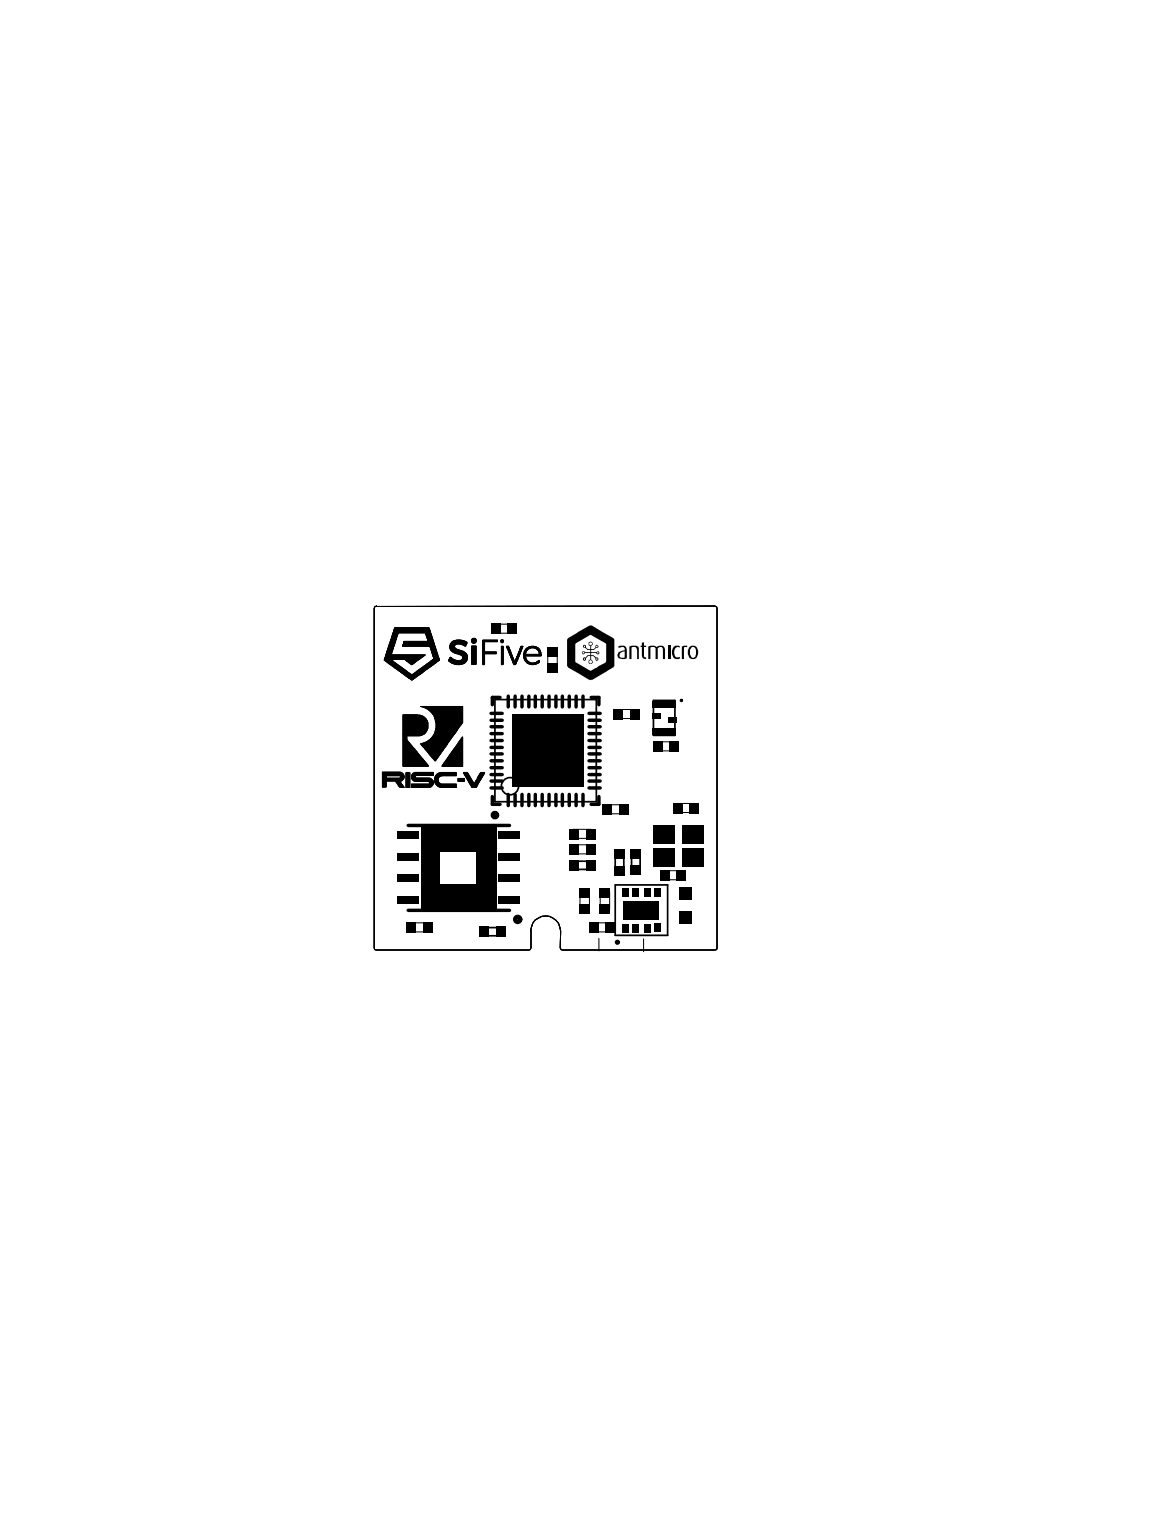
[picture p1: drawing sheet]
<svg xmlns="http://www.w3.org/2000/svg" width="207mm" height="270mm" viewBox="0 0 207 270" stroke-linecap="round" stroke-linejoin="round" font-family="sans-serif">
<g fill="none" stroke="#000" stroke-width=".18">
<path d="M66.1 107.1l.3-.2h59.7l.3 .2v60.4l-27.2 .1-.2-.1-.2-.3 .1-3a2.61 2.61 0 0 0-2.6-2.6 2.61 2.61 0 0 0-2.6 2.6v3l-.2 .3-.2 .1-27.2-.1zM67.7 116.4h1.3M67.8 116.5h1.4M67.8 116.2h6.4M67.8 116.3h6.2M67.8 116.3h6.1M67.9 116.6h1.4M67.9 115.9h6.6M67.9 116h6.4M67.9 116.1h6.4M68 116.6h1.4M68 115.7h6.8"/>
<path d="M68 115.8h6.6M68 115.9h6.6M68.1 115.5h6.9M68.1 115.6h6.9M68.1 115.6h6.8M68.1 116.7h1.4M68.1 115.3h1M68.1 115.3h.9M68.1 115.4h.9M68.2 116.8h1.4M68.2 115h1M68.2 115h.9"/>
<path d="M68.2 115.1h.9M68.2 115.2h.9M68.3 114.9h.9M68.3 116.9h1.3M68.3 114.7h1M68.3 114.8h.9M68.4 114.5h.9M68.4 114.6h.9M68.4 114.7h.9M68.4 116.9h1.4M68.4 114.3h1M68.4 114.4h.9"/>
<path d="M68.5 117h1.4M68.5 114h1M68.5 114.1h.9M68.5 114.2h.9M68.6 117.1h1.3M68.6 113.8h1M68.6 113.9h.9M68.6 114h.9M68.7 113.6h.9M68.7 113.7h.9M68.7 117.2h1.4M68.7 113.4h.9"/>
<path d="M68.7 113.5h.9M68.8 117.2h1.4M68.8 113.1h1M68.8 113.2h.9M68.8 113.3h.9M68.8 113.4h.9M68.9 112.9h1M68.9 113h.9M68.9 113.1h.9M69 117.3h1.2M69 112.7h.9M69 112.8h.9"/>
<path d="M69 117.4h1.4M69 112.5h.9M69 112.6h.9M69.1 117.5h1.5M69.1 112.2h.9M69.1 112.3h.9M69.1 112.4h.9M69.2 112h.9M69.2 112.1h.9M69.3 117.5h1.3M69.3 111.8h.9M69.3 111.9h.9"/>
<path d="M69.3 111.7h.9M69.3 117.6h1.4M69.3 111.5h6.6M69.3 111.6h6.6M69.4 111.3h6.5M69.4 111.4h6.5M69.4 111.5h6.5M69.5 117.7h1.4M69.5 111h6.3M69.5 111.1h6.3M69.5 111.2h6.4M69.6 117.8h1.3"/>
<path d="M69.6 110.8h6.1M69.6 110.9h6.1M69.6 110.9h6.2M69.6 117.8h1.4M69.6 110.7h6M69.8 117.9h1.4M69.9 118h1.3M70 118.1h1.4M70.1 118.2h1.4M70.2 118.2h1.3M70.3 118.3h1.4M70.4 118.4h1.4"/>
<path d="M70.6 118.5h1.2M70.6 118.5h1.3M70.7 118.6h1.4M70.8 118.7h1.3M70.9 118.8h1.4M71 118.8h1.4M71 113.9h5.7M71 114h5.7M71.1 113.7h5.5M71.1 113.8h5.6M71.2 118.9h1.3M71.2 113.6h5.4"/>
<path d="M71.2 113.4h5.3M71.2 113.5h5.3M71.2 119h1.4M71.2 113.1h5.3M71.2 113.2h5.3M71.2 113.3h5.3M71.3 119.1h2.7M71.5 119.1h2.3M71.5 116.4h2.3M71.5 116.5h2.2M71.5 119.2h2.2M71.6 119.3h2.1"/>
<path d="M71.7 116.6h1.9M71.8 116.6h1.7M71.8 119.4h1.7M71.8 116.7h1.6M71.8 119.4h1.6M72 116.8h1.3M72 119.5h1.4M72.1 116.9h1.1M72.1 119.6h1.1M72.1 116.9h1M72.1 119.7h1M72.3 117h.8"/>
<path d="M72.3 119.7h.7M72.4 117.1h.5M72.4 119.8h.5M72.4 117.2h.4M72.5 119.9h.3M72.6 117.2h.1M72.6 120h.1M72.7 119h1.4M72.8 118.9h1.4M72.9 118.8h1.4M73.1 118.8h1.3M73.1 118.7h1.4"/>
<path d="M73.2 118.6h1.4M73.4 118.5h1.3M73.4 118.5h1.4M73.5 118.4h1.4M73.6 118.3h1.3M73.7 118.2h1.4M73.8 118.2h1.4M74 118.1h1.3M74 118h1.4M74.2 117.9h1.3M74.3 117.8h1.3M74.3 117.8h1.4"/>
<path d="M74.5 117.7h1.4M74.6 117.6h1.3M74.7 117.5h1.4M74.8 117.5h1.4M74.9 117.4h1.3M75 111.7h1M75 117.3h1.4M75.1 117.2h1.4M75.1 111.8h.9M75.1 111.9h1M75.2 117.2h1.3M75.2 112h.9"/>
<path d="M75.2 112.1h.9M75.2 112.1h1M75.2 112.2h1M75.2 112.3h1M75.2 112.4h1M75.3 117.1h1.4M75.3 112.5h.9M75.3 112.6h1M75.4 117h1.4M75.4 112.7h.9M75.4 112.8h.9M75.4 112.8h1"/>
<path d="M75.5 112.9h.9M75.5 113h.9M75.5 113.1h1M75.6 116.9h1.3M75.6 116.9h1.4M75.8 116.8h1.3M75.9 116.7h1.2M75.9 114h.9M75.9 114.1h.9M75.9 114.2h.9M75.9 116.6h1.4M75.9 114.3h.9"/>
<path d="M75.9 114.4h.9M76 116.6h1.4M76 114.5h.9M76 114.6h.9M76 114.7h.9M76.1 114.9h.9M76.1 114.7h.9M76.1 114.8h.9M76.2 116.5h1.3M76.2 115h.9M76.2 115.1h.9M76.2 116.4h1.3"/>
<path d="M76.2 115.2h.9M76.2 115.3h.9M76.3 115.4h.9M76.3 115.5h.9M76.3 115.6h.9M76.3 116.3h1.2M76.4 115.6h.8M76.4 115.7h.9M76.4 115.8h.9M76.4 115.9h.9M76.5 115.9h.9M76.5 116h.9"/>
<path d="M76.5 116.1h.9M76.5 116.3h.9M76.5 116.2h.9M79.1 116.5h1.5M79.1 116.6h3.2M79.2 116.6h3.1M79.2 116.4h1.1M79.2 116.3h.9M79.3 116.7h2.9M79.3 116.2h.5M79.3 116.3h.6M79.3 113.8h1"/>
<path d="M79.3 113.9h.9M79.3 114h.9M79.3 114.1h.9M79.3 114.2h1M79.3 114.3h1M79.3 114.4h1M79.3 116h.3M79.3 116.1h.4M79.4 116.8h2.7M79.4 113.6h2.9M79.4 113.7h1.1M79.4 113.7h.9"/>
<path d="M79.4 114.4h1.1M79.4 114.5h1.2M79.4 114.6h1.5M79.4 115.9h.1M79.5 116.9h2.6M79.5 114.7h1.6M79.5 113.5h2.9M79.6 116.9h2.4M79.6 114.7h1.7M79.6 114.8h1.9M79.6 113.4h2.8M79.6 114.9h2.2"/>
<path d="M79.6 113.3h2.8M79.7 117h2.2M79.7 113.2h2.6M79.8 113.1h2.3M79.8 115h2M79.9 115h2.1M79.9 117.1h1.9M79.9 113.1h2.1M79.9 115.1h2.2M80.1 113h1.7M80.2 117.2h1.3M80.2 115.2h1.9"/>
<path d="M80.3 115.3h1.9M80.4 112.9h1.1M80.6 117.2h.6M80.6 115.3h1.7M80.9 115.4h1.4M81.1 116.5h1.3M81.1 115.5h1.3M81.2 113.7h1.1M81.3 115.6h1.1M81.4 116.4h1M81.4 115.6h1M81.5 116.3h.9"/>
<path d="M81.5 113.7h.7M81.5 115.7h.9M81.5 115.8h.9M81.6 115.9h.8M81.6 116h.8M81.6 116.1h.8M81.6 116.2h.8M81.7 113.8h.5M81.8 113.9h.3M82 114h.1M83.2 114.9h.8M83.2 116.5h.8"/>
<path d="M83.2 116.6h.8M83.2 116.7h.8M83.2 116.8h.8M83.2 116.9h.8M83.2 117h.8M83.2 117.1h.8M83.2 117.2h.8M83.2 112.8h.8M83.2 112.9h.8M83.2 113h.8M83.2 116.4h.8M83.2 113.1h.8"/>
<path d="M83.2 114h.8M83.2 114.1h.8M83.2 114.2h.8M83.2 114.3h.8M83.2 114.4h.8M83.2 114.5h.8M83.2 114.6h.8M83.2 114.7h.8M83.2 114.8h.8M83.2 115h.8M83.2 115.1h.8M83.2 115.2h.8"/>
<path d="M83.2 115.3h.8M83.2 115.4h.8M83.2 115.5h.8M83.2 115.6h.8M83.2 115.7h.8M83.2 115.8h.8M83.2 115.9h.8M83.2 116h.8M83.2 116.1h.8M83.2 116.2h.8M83.2 116.3h.8M83.2 113.2h.8"/>
<path d="M83.3 112.7h.6M83.3 113.3h.7M83.3 113.4h.6M83.4 113.4h.4M83.4 112.6h.4M85.2 114.9h.3M85.2 116.5h.3M85.2 116.6h.3M85.2 116.7h.3M85.2 116.8h.3M85.2 116.9h.3M85.2 117h.3"/>
<path d="M85.2 117.1h.3M85.2 117.2h.3M85.2 112.9h2.6M85.2 113h2.6M85.2 116.4h.3M85.2 113.1h2.6M85.2 113.6h.3M85.2 113.7h.3M85.2 113.8h.3M85.2 113.9h.3M85.2 114h.3M85.2 114.1h.3"/>
<path d="M85.2 114.2h.3M85.2 114.3h.3M85.2 114.4h.3M85.2 114.5h.3M85.2 114.6h.3M85.2 114.7h.3M85.2 114.8h.3M85.2 115h2.3M85.2 115.1h2.3M85.2 115.2h2.3M85.2 115.3h2.3M85.2 115.4h.3"/>
<path d="M85.2 115.5h.3M85.2 115.6h.3M85.2 115.7h.3M85.2 115.8h.3M85.2 115.9h.3M85.2 116h.3M85.2 116.1h.3M85.2 116.2h.3M85.2 116.3h.3M85.2 113.2h2.6M85.2 113.3h.3M85.2 113.4h.3"/>
<path d="M85.2 113.5h.3M87.4 110.1h3.2v1.6h-3.2zM88.4 112.9h.3M88.4 113h.4M88.4 113.1h.4M88.4 113.2h.4M88.4 113.3h.3M88.4 114.9h.3M88.4 116.5h.3M88.4 116.6h.3M88.4 116.7h.3M88.4 116.8h.3"/>
<path d="M88.4 116.9h.3M88.4 117h.3M88.4 117.1h.3M88.4 117.2h.3M88.4 116.4h.3M88.4 114h.3M88.4 114.1h.3M88.4 114.2h.3M88.4 114.3h.3M88.4 114.4h.3M88.4 114.5h.3M88.4 114.6h.3"/>
<path d="M88.4 114.7h.3M88.4 114.8h.3M88.4 115h.3M88.4 115.1h.3M88.4 115.2h.3M88.4 115.3h.3M88.4 115.4h.3M88.4 115.5h.3M88.4 115.6h.3M88.4 115.7h.3M88.4 115.8h.3M88.4 115.9h.3"/>
<path d="M88.4 116h.3M88.4 116.1h.3M88.4 116.2h.3M88.4 116.3h.3M88.4 113.4h.3M88.5 112.8h.2M89.3 114h.4M89.3 114.1h.4M89.4 114.2h.4M89.4 114.3h.4M89.4 114.4h.5M89.5 114.4h.4"/>
<path d="M89.6 114.5h.3M89.6 114.6h.4M89.6 114.7h.4M89.6 114.8h.4M89.7 114.9h.3M89.7 115h.4M89.8 115.1h.3M89.8 115.2h.4M89.9 115.3h.3M89.9 115.3h.4M89.9 115.4h.4M90 115.5h.3"/>
<path d="M90 115.6h.3M90 115.7h.4M90 115.8h.4M90.1 115.9h.3M90.1 115.9h.4M90.2 116h.3M90.2 116.1h.4M90.2 116.2h.4M90.3 116.3h.3M90.3 116.5h.4M90.3 116.6h.4M90.3 116.4h.3"/>
<path d="M90.4 116.6h.3M90.4 116.7h.8M90.5 116.8h.6M90.5 116.9h.6M90.6 117h.4M90.6 117.1h.4M90.6 117.2h.4M90.6 117.2h.3M90.9 116.6h.3M90.9 116.5h.3M90.9 116.4h.4M90.9 116.3h.4"/>
<path d="M91 116.2h.4M91 116.3h.4M91.1 115.9h.4M91.1 116h.4M91.1 116.1h.3M91.2 115.8h.3M91.2 115.9h.3M91.2 115.6h.4M91.2 115.7h.3M91.3 115.4h.4M91.3 115.5h.4M91.3 115.6h.3"/>
<path d="M91.4 115.3h.4M91.4 115.3h.3M91.5 115h.3M91.5 115.1h.3M91.5 115.2h.3M91.5 114.9h.4M91.6 114.7h.4M91.6 114.8h.3M91.7 114.4h.4M91.7 114.5h.4M91.7 114.6h.3M91.8 114.3h.3"/>
<path d="M91.8 114.4h.3M91.8 114h.4M91.8 114.1h.4M91.8 114.2h.3M91.9 114h.3M92.4 115.2h.4M92.4 115.3h.4M92.4 115.3h.3M92.4 115.4h3M92.4 115.5h3.1M92.4 115.6h3.1M92.4 115.7h3"/>
<path d="M92.4 115.8h.3M92.4 115.9h.3M92.4 115.9h.4M92.4 116h.4M92.5 115h.3M92.5 115.1h.3M92.5 116.1h.3M92.5 116.2h.3M92.5 116.3h.3M92.5 114.9h.3M92.5 116.4h.4M92.5 114.8h.4"/>
<path d="M92.5 116.3h.4M92.6 116.5h.4M92.6 116.6h.5M92.6 114.7h.5M92.6 114.7h.4M92.7 116.6h.4M92.7 114.6h.4M92.8 116.7h.5M92.8 114.4h.6M92.8 114.5h.4M92.8 116.8h.6M92.8 116.9h.8"/>
<path d="M92.8 114.4h.8M92.9 116.9h2.1M93 114.3h2M93.1 117h1.8M93.1 114.2h1.7M93.2 117.1h1.5M93.2 114.1h1.4M93.4 117.2h1.2M93.4 114h1.1M93.7 117.2h.5M93.7 114h.5M94.3 116.9h.8"/>
<path d="M94.3 114.4h.7M94.5 114.4h.6M94.6 116.8h.6M94.6 116.7h.6M94.6 114.5h.5M94.7 114.6h.5M94.8 116.6h.4M94.8 114.7h.5M94.9 114.7h.4M95 116.6h.1M95 114.8h.3M95 114.9h.3"/>
<path d="M95 116.5h.1M95 115h.3M95.1 115h.3M95.1 115.1h.3M95.1 115.2h.3M95.1 115.3h.3M95.2 115.3h.2M96.6 114.9h1.7v3.1h-1.7zM67.4 137.2h3.8M67.4 137.2h.7M67.4 137.1h.7M67.4 137h.7"/>
<path d="M67.4 136.9h.7M67.4 136.9h3.9M67.4 137.8h.7M67.4 137.9h.7M67.4 138h.7M67.4 138.1h.7M67.4 138.3h.7M67.4 138.8h.7M67.4 138.7h.7M67.4 138.6h.7M67.4 138.5h.7M67.4 138.2h.7"/>
<path d="M67.4 138.4h.7M67.4 137.4h3.8M67.4 137.3h3.8M67.4 136.8h3.8M67.4 136.7h3.8M67.4 136.6h3.8M67.4 136.5h3.7M67.4 136.4h3.6M67.4 136.3h3.5M67.4 136.2h3.4M67.4 137.5h3.8M67.4 137.5h3.7"/>
<path d="M67.4 137.6h3.6M67.4 137.7h3.5M67.4 137.8h3.5M67.4 136.2h3.2M69.8 137.8h.8M69.8 137.9h.8M69.9 138h.8M69.9 138.1h.8M70 138.2h.9M70 138.1h.8M70.1 138.3h.8M70.2 138.5h.8"/>
<path d="M70.2 138.4h.7M70.2 138.5h.9M70.3 138.7h.9M70.3 138.6h.8M70.4 138.8h.8M70.5 138.8h.8M70.6 137.2h.7M70.6 137.1h.7M70.6 137h.7M70.6 136.9h.7M70.7 138.9h.6M71.1 126.7h4"/>
<path d="M71.1 132.4h2.3M71.1 130.8h1M71.1 132.1h2.1M71.1 132.2h2.1M71.1 132.3h2.2M71.1 132.5h2.4M71.1 132.6h2.5M71.1 132.7h2.5M71.1 132.8h2.6M71.1 132.9h2.6M71.1 133h2.7M71.1 133.1h2.8"/>
<path d="M71.1 133.1h2.9M71.1 133.2h2.9M71.1 133.3h3M71.1 133.4h3M71.1 133.4h3.1M71.1 133.5h3.2M71.1 133.6h3.2M71.1 133.7h3.3M71.1 133.7h3.4M71.1 133.8h3.5M71.1 133.9h3.5M71.1 134h3.5"/>
<path d="M71.1 134h3.6M71.1 134.1h3.7M71.1 134.2h3.8M71.1 134.3h3.8M71.1 129.4h3.8M71.1 129.5h3.8M71.1 129.6h3.5M71.1 129.7h3.3M71.1 129.8h3.1M71.1 129.9h.7M71.1 131.6h1.6M71.1 131.5h1.6"/>
<path d="M71.1 131.5h1.5M71.1 131.4h1.4M71.1 131.3h1.3M71.1 131.7h1.6M71.1 131.2h1.3M71.1 131.2h1.2M71.1 131h1.1M71.1 130.9h1M71.1 130.8h.9M71.1 130.6h.8M71.1 130.4h.7M71.1 130.2h.7"/>
<path d="M71.1 130.1h.7M71.1 130h.7M71.1 130.5h.7M71.1 131.1h1.2M71.1 130.7h.8M71.1 130.3h.7M71.1 131.8h1.7M71.1 132.1h2M71.1 131.9h1.9M71.1 131.8h1.8M71.1 132h2M71.1 126.5h3.8"/>
<path d="M71.1 126.1h3.1M71.1 126.1h2.6M71.1 126.4h3.7M71.1 126.4h3.6M71.1 126.2h3.3M71.1 126.3h3.5M71.1 126.6h3.8M71.1 128.7h4.3M71.1 128.8h4.2M71.1 128.9h4.2M71.1 128.9h4.1M71.1 129h4.1"/>
<path d="M71.1 129.1h4.1M71.1 129.2h4M71.1 129.3h4M71.1 129.3h3.9M71.1 128.3h4.4M71.1 128.4h4.4M71.1 128.5h4.4M71.1 128.6h4.3M71.1 135.2h4.5M71.1 135.1h4.5M71.1 135h4.5M71.1 135h4.4"/>
<path d="M71.1 134.9h4.3M71.1 134.8h4.3M71.1 134.3h3.9M71.1 134.4h3.9M71.1 134.7h4.2M71.1 134.7h4.1M71.1 134.6h4.1M71.1 134.5h4M71.1 128.1h4.4M71.1 127h4.1M71.1 126.9h4.1M71.1 128.2h4.4"/>
<path d="M71.1 126.8h4.1M71.1 126.7h3.9M71.1 127.1h4.2M71.1 127h4.2M71.1 127.7h4.4M71.1 127.6h4.4M71.1 127.5h4.4M71.1 127.4h4.4M71.1 127.4h4.3M71.1 127.3h4.3M71.1 127.2h4.3M71.1 128h4.4"/>
<path d="M71.1 127.9h4.4M71.1 127.8h4.4M71.6 137.2h.7M71.6 137.1h.7M71.6 137h.7M71.6 136.9h.7M71.6 137.8h.7M71.6 137.9h.7M71.6 138h.7M71.6 138.1h.7M71.6 138.3h.7M71.6 138.8h.7"/>
<path d="M71.6 138.7h.7M71.6 138.6h.7M71.6 138.5h.7M71.6 138.2h.7M71.6 138.4h.7M71.6 137.4h.7M71.6 137.3h.7M71.6 136.8h.7M71.6 136.7h.7M71.6 136.6h.7M71.6 136.5h.7M71.6 136.4h.7"/>
<path d="M71.6 136.3h.7M71.6 138.9h.7M71.6 137.5h.7M71.6 137.6h.7M71.6 137.7h.7M71.7 136.2h.5M72.6 137.2h3.3M72.6 137.2h.8M72.6 137.1h.7M72.6 137h.7M72.6 136.9h.7M72.6 136.9h.8"/>
<path d="M72.6 138.3h3.9M72.6 138.8h3.4M72.6 138.7h3.6M72.6 138.6h3.6M72.6 138.5h3.8M72.6 138.5h3.7M72.6 138.8h3.5M72.6 138.4h3.8M72.6 137.3h3.4M72.6 136.8h3.9M72.6 136.7h3.9M72.6 138.9h3.3"/>
<path d="M72.7 137.4h3.4M72.7 136.6h3.8M72.7 137.5h3.5M72.7 136.5h3.8M72.8 136.4h3.7M72.8 137.6h3.5M72.9 137.7h3.5M73 136.3h3.5M73 137.8h3.4M73.1 137.8h3.4M73.1 136.2h3.4M74.2 131.2h4.8"/>
<path d="M74.2 124.6h7.4M74.3 131.3h4.6M74.3 131.5h4.5M74.3 131.4h4.5M74.3 124.7h7.3M74.4 131.5h4.3M74.5 131.6h4.2M74.5 131.1h4.5M74.6 131.7h4.1M74.6 131.8h4M74.6 124.8h7M74.7 131h4.3"/>
<path d="M74.7 131.8h3.8M74.8 131.9h3.6M74.9 132.1h3.5M74.9 132h3.5M74.9 124.8h6.7M74.9 132.1h3.4M74.9 130.9h4.2M75 132.2h3.2M75 124.9h6.6M75.1 132.3h3.1M75.2 130.8h4M75.2 132.4h2.9"/>
<path d="M75.2 125h6.4M75.3 132.5h2.7M75.3 132.6h2.7M75.3 130.8h4M75.3 125.1h6.3M75.4 132.7h2.5M75.4 130.7h3.9M75.5 125.1h6.1M75.5 132.8h2.3M75.6 132.8h2.2M75.6 132.9h2.2M75.6 130.6h3.7"/>
<path d="M75.6 125.2h6M75.6 133h2.1M75.6 130.5h3.8M75.6 125.3h6M75.7 137.9h.8M75.7 138h.8M75.7 138.2h.8M75.7 133.1h2M75.7 130.5h3.7M75.8 138.1h.7M75.8 133.1h1.8M75.8 125.4h5.8"/>
<path d="M75.9 133.2h1.6M75.9 130.4h3.6M75.9 125.5h5.7M75.9 133.3h1.5M75.9 130.3h3.7M76 133.4h1.4M76 130.2h3.6M76 125.6h5.6M76.1 133.5h1.2M76.1 130.2h3.5M76.1 125.7h5.5M76.2 133.6h1.1"/>
<path d="M76.2 130.1h3.5M76.2 125.8h5.4M76.2 133.7h1M76.2 130h3.6M76.2 129.9h3.6M76.2 125.9h5.4M76.3 133.7h.8M76.3 129.9h3.6M76.3 126h5.3M76.4 133.8h.7M76.4 129.8h3.5M76.4 126.1h5.2"/>
<path d="M76.5 133.9h.6M76.5 129.6h3.5M76.5 129.7h3.5M76.5 126.1h5.1M76.5 126.2h5.1M76.5 134h.5M76.5 134h.4M76.5 129.5h3.7M76.5 129.6h3.6M76.5 126.4h5.1M76.5 126.3h5.1M76.6 134.1h.3"/>
<path d="M76.6 129.4h3.7M76.6 126.5h5M76.6 126.4h5M76.7 126.7h4.9M76.7 137.2h.7M76.7 137.1h.7M76.7 137.8h.7M76.7 137.9h.7M76.7 138h.7M76.7 138.1h.8M76.7 137.4h.6M76.7 137.3h.6"/>
<path d="M76.7 137.5h.6M76.7 137.6h.6M76.7 137.7h.6M76.7 137.8h.6M76.7 134.2h.1M76.7 126.6h4.9M76.7 129.1h3.8M76.7 129.2h3.7M76.7 129.3h3.6M76.7 126.8h4.9M76.8 137h.8M76.8 136.9h1"/>
<path d="M76.8 138.2h1M76.8 138.1h.8M76.8 128.9h3.8M76.8 129h3.7M76.8 127h4.8M76.8 126.9h4.8M76.8 136.9h3.7M76.8 138.3h3.7M76.8 136.8h3.7M76.8 128.7h3.9M76.8 128.8h3.9M76.8 128.5h4.1"/>
<path d="M76.8 128.6h4M76.8 127.1h4.8M76.8 127.4h4.8M76.8 127.3h4.8M76.8 127.2h4.8M76.9 138.4h3.6M76.9 136.7h3.6M76.9 128.3h4.1M76.9 128.3h4M76.9 128.4h4M76.9 128.1h4.3M76.9 128.2h4.2"/>
<path d="M76.9 127.7h4.5M76.9 127.6h4.6M76.9 127.5h4.7M76.9 127.7h4.6M76.9 128h4.3M76.9 127.9h4.4M76.9 127.8h4.5M77 138.5h3.5M77 136.6h3.5M77.1 136.6h3.4M77.1 138.6h3.4M77.1 136.5h3.4"/>
<path d="M77.2 138.7h3.3M77.2 136.4h3.3M77.3 138.8h3.2M77.4 138.8h3.1M77.4 136.3h3.1M77.7 138.9h2.8M77.8 136.2h2.7M78 135.2h3.6M78 135.1h3.6M78 135h3.6M78.1 135h3.5M78.1 134.9h3.5"/>
<path d="M78.1 134.8h3.5M78.2 134.7h3.4M78.3 134.7h3.3M78.3 134.6h3.3M78.4 134.5h3.2M78.4 134.4h3.2M78.5 134.3h3.1M78.6 134.2h3M78.7 134h2.9M78.7 134.1h2.9M78.8 133.9h2.8M78.9 133.7h2.7"/>
<path d="M78.9 133.8h2.7M79 133.7h2.6M79 133.5h2.6M79 133.6h2.6M79.1 133.4h2.5M79.2 133.3h2.4M79.2 133.4h2.4M79.3 133.2h2.3M79.3 133.1h2.3M79.4 133h2.2M79.5 132.9h2.1M79.6 132.8h2"/>
<path d="M79.6 132.7h2M79.7 132.5h1.9M79.7 132.6h1.9M79.8 132.4h1.8M79.9 132.4h1.7M79.9 132.2h1.7M79.9 132.3h1.7M80 132.1h1.6M80.1 132.1h1.5M80.2 131.9h1.4M80.2 132h1.4M80.3 131.8h1.3"/>
<path d="M80.4 131.6h1.2M80.4 131.7h1.2M80.5 131.5h1.1M80.6 131.5h1M80.6 131.4h1M80.6 131.3h1M80.7 131.2h.9M80.8 137.8h1.1M80.8 137.4h1.1M80.8 137.3h1.1M80.8 137.5h1.1M80.8 137.6h1.1"/>
<path d="M80.8 137.7h1.1M80.8 131.1h.8M80.9 131h.7M80.9 130.9h.7M80.9 130.8h.7M81 130.8h.6M81 130.7h.6M81.1 130.6h.5M81.2 130.5h.4M81.2 130.4h.4M81.3 130.3h.3M81.4 130.2h.2"/>
<path d="M81.5 130.1h.1M81.5 130h.1M81.8 136.4h.7M81.8 136.3h.6M81.8 136.2h.6M81.8 136.6h.8M81.8 136.5h.8M81.9 136.6h.8M82 136.8h.8M82 136.7h.8M82.1 136.9h.7M82.1 137h.8"/>
<path d="M82.2 137.2h.8M82.2 137.1h.8M82.3 137.2h.8M82.3 137.3h.8M82.4 137.4h.7M82.4 137.5h.7M82.4 137.5h.8M82.4 137.6h.9M82.5 137.7h.8M82.6 137.8h.8M82.7 137.9h.7M82.7 138h.8"/>
<path d="M82.8 138.1h.7M82.8 138.1h.8M82.8 138.2h1.6M82.9 138.3h1.4M82.9 138.4h1.4M83 138.5h1.3M83 138.5h1.2M83.1 138.6h1.1M83.1 138.7h1M83.1 138.8h1M83.2 138.8h.8M83.2 138.9h.8"/>
<path d="M83.7 138.1h.7M83.7 138h.8M83.7 138.1h.8M83.8 137.9h.8M83.9 137.8h.7M84 137.6h.7M84 137.7h.7M84 137.5h.8M84.1 137.4h.8M84.1 137.5h.8M84.2 137.2h.7M84.2 137.3h.7"/>
<path d="M84.3 137.2h.7M84.3 137.1h.8M84.3 137h.8M84.3 136.9h.9M84.4 136.9h.8M84.4 136.8h.9M84.5 136.7h.8M84.6 136.6h.7M84.6 136.6h.8M84.6 136.5h.8M84.6 136.4h.9M84.7 136.3h.8"/>
<path d="M84.8 136.2h.7M108.9 125.1h3.2v1.6h-3.2zM116 130.8h3.1v1.6h-3.1zM101.1 146.3h3.2v1.6h-3.2zM101.1 149h3.2v1.6h-3.2zM102.3 157.3h1.7v3.1h-1.7zM105.9 157.3h1.6v3.1h-1.6zM106.9 141.9h3.2v1.6h-3.2zM117.1 153.6h3.2v1.6h-3.2zM119.4 141.7h3.1v1.6h-3.1zM72.4 162.8h3.2v1.6h-3.2zM104.6 162.8h3.2v1.6h-3.2z"/>
<path d="M105.6 165.5v2.2M113.5 165.6v2.3"/>
</g>
<g fill="none" stroke="#000" stroke-width=".3">
<path d="M87.3 123.4h17.9v18h-17.9zM115.3 123.6h3.8v6.1h-3.8zM101.2 151.9h3v1.5h-3zM108.5 150.6h1.5v3h-1.5zM108.5 156.1h9.3v8.9h-9.3zM111.4 150.6h1.5v3h-1.5zM85.3 163.6h3.1v1.5h-3.1z"/>
<circle cx="89.9" cy="138.7" r="1.52"/>
<circle cx="120.2" cy="123.6" r=".15"/>
</g>
<g fill="#000">
<path d="M100.3 112.5l3.9-2.2v1.7l-2.7 1.6v3.3l2.6 1.4 1.2-.5 1.6-1v-1.8a2.06 2.06 0 0 0-.1-1.6l-2.6-1.4v-1.7l3.9 2.2 .3 .3v4.7l-.3 .3-3.9 2.2-3.9-2.2-.3-.3v-4.7zM111 114a1.95 1.95 0 0 1 1.5 0l.2 .3v2h-.3v-1.6a.59 .59 0 0 0-.4-.6 .59 .59 0 0 0-.6 .1v2.1h-.4zM113.2 113.4l.4-.1v.6h.4v.2h-.4v1.7l.4 .1v.3l-.2 .1a.54 .54 0 0 1-.6-.7v-1.5h-.2v-.2h.2zM114.4 114l.3-.1 .9 .1a.3 .3 0 0 0 .5 0l.2-.1a.73 .73 0 0 1 1 .7v1.7h-.4v-1.7a.47 .47 0 0 0-.3-.5 .47 .47 0 0 0-.6 .3v1.9h-.4v-1.7a.53 .53 0 0 0-.3-.5 .53 .53 0 0 0-.6 .1v2.1h-.3zM118.9 114l.3-.1h.5l.3 .1-.1 .2a.7 .7 0 0 0-.8 .1 .7 .7 0 0 0-.2 .7 .7 .7 0 0 0 .7 .9h.3l.1 .2a.92 .92 0 0 1-1.5-.8v-.5zM120.3 114l.3-.1h.6v.3h-.6v2.1h-.3z"/>
<path d="M103 113.7a.33 .33 0 0 1 .3 .2 .33 .33 0 0 1 .1 .3l.3 .3h.4v-.5a.4 .4 0 0 1-.4-.5 .4 .4 0 0 1 .6-.3 .4 .4 0 0 1 .2 .5l-.2 .2v.6h.4l.3-.3a.28 .28 0 0 1 .1-.4 .28 .28 0 0 1 .4 .1 .28 .28 0 0 1-.2 .4h-.1l-.4 .4h-.5v.3h.9a.28 .28 0 0 1 .4-.1 .28 .28 0 0 1 0 .4 .28 .28 0 0 1-.4-.1h-.9v.4h.4l.5 .4a.26 .26 0 0 1 .3 .2 .26 .26 0 0 1-.3 .3 .26 .26 0 0 1-.2-.3l-.3-.5h-.4v.6a.38 .38 0 0 1 .2 .6 .38 .38 0 0 1-.6 0 .38 .38 0 0 1 .2-.6v-.6h-.4l-.3 .4a.28 .28 0 0 1-.2 .4 .28 .28 0 0 1-.4-.2 .28 .28 0 0 1 .3-.4l.1 .1a.85 .85 0 0 1 .9-.4v-.4h-.9a.27 .27 0 0 1-.4 .1 .27 .27 0 0 1 0-.4 .27 .27 0 0 1 .4 .1h.9v-.3h-.5l-.4-.4a.29 .29 0 0 1-.4-.2 .29 .29 0 0 1 .2-.4zM104 113.4v.3l.2 .1 .3-.3-.3-.2zM105.2 113.9l-.1 .1 .2 .2 .1-.1v-.2zM103 113.9v.2h.2v-.2zM102.9 115l-.1 .1v.2h.3v-.3zM105.4 115l-.1 .3h.3v-.3zM105.3 116.1l-.2 .2 .2 .1 .1-.1zM103.1 116.1v.3l.1-.1zM104 116.6v.3l.2 .1 .3-.3-.3-.3z"/>
<path d="M109 114a1.44 1.44 0 0 1 1.3 0l.3 .7v1.4a1.37 1.37 0 0 1-1.6-.2l-.1-.3a1.11 1.11 0 0 1 1.3-.9 .44 .44 0 0 0-.5-.6l-.6 .2zM109.5 115.1a.53 .53 0 0 0 .1 .9l.6-.1v-1z"/>
<path d="M121.7 114a.94 .94 0 0 1 1.1 .1 .94 .94 0 0 1 .3 .9 .99 .99 0 0 1-1.1 1.3 1.39 1.39 0 0 1-.3-2.3zM122.1 114.1a1.38 1.38 0 0 0 0 1.9h.1a.81 .81 0 0 0 .6-1.1 .59 .59 0 0 0-.7-.8z"/>
<circle cx="115.3" cy="160.5" r=".87"/>
</g>
<path d="M118 113.9v2.4" fill="none" stroke="#000" stroke-width=".38"/>
<path d="M88.2 123h-1.4v1.3M104.3 123h1.3v1.3M72 145.6h17.9M86.8 140.5v1.4h1.4M105.6 140.5v1.4h-1.3M72 160.6h17.9" fill="none" stroke="#000" stroke-width=".61"/>
<g fill="#000">
<path d="M76.3 145.5h8.3v4.7h-8.3z" fill-rule="evenodd"/>
<path d="M74.3 145.6h3.3v15h-3.3z" fill-rule="evenodd"/>
<path d="M76.7 155.9h7.8v4.5h-7.8z" fill-rule="evenodd"/>
<path d="M84.1 145.8h3.6v14.9h-3.6z" fill-rule="evenodd"/>
</g>
<g fill="none" stroke="#000" stroke-width=".76">
<circle cx="87.3" cy="143.8" r=".38"/>
<circle cx="91.3" cy="162.2" r=".46"/>
</g>
<circle cx="108.9" cy="166.2" r=".23" fill="none" stroke="#000" stroke-width=".45"/>
<circle cx="115.3" cy="160.6" r=".36" fill="#fff"/>
<circle cx="113.1" cy="160.5" r=".9" fill="#000"/>
<circle cx="113.1" cy="160.6" r=".38" fill="#fff"/>
<circle cx="110.8" cy="160.5" r=".87" fill="#000"/>
<circle cx="110.8" cy="160.6" r=".36" fill="#fff"/>
<g fill="#000">
<path d="M86.6 110h1.8v1.8h-1.8z" fill-rule="evenodd"/>
<path d="M89.5 110h1.7v1.8h-1.7z" fill-rule="evenodd"/>
<path d="M96.5 117h1.9v1.8h-1.9z" fill-rule="evenodd"/>
<path d="M96.5 114.2h1.9v1.7h-1.9z" fill-rule="evenodd"/>
<path d="M90.3 126.1h12.6v12.7h-12.6z" fill-rule="evenodd"/>
<path d="M108.2 125.1h1.8v1.8h-1.8z" fill-rule="evenodd"/>
<path d="M111.1 125.1h1.7v1.8h-1.7z" fill-rule="evenodd"/>
<path d="M115.2 130.7h1.7v1.9h-1.7z" fill-rule="evenodd"/>
<path d="M115 125.9h1.6v.9h-1.6z" fill-rule="evenodd"/>
<path d="M118.1 130.8h1.7v1.8h-1.7z" fill-rule="evenodd"/>
<path d="M115 123.6h4.2v1.2h-4.2z" fill-rule="evenodd"/>
<path d="M115 128.4h4.2v1.2h-4.2z" fill-rule="evenodd"/>
<path d="M117.8 126.5h1.5v.9h-1.5z" fill-rule="evenodd"/>
<path d="M70 154.3h3.9v1.3h-3.9z" fill-rule="evenodd"/>
<path d="M70 150.5h3.9v1.3h-3.9z" fill-rule="evenodd"/>
<path d="M70 158.1h3.9v1.3h-3.9z" fill-rule="evenodd"/>
<path d="M70 146.7h3.9v1.3h-3.9z" fill-rule="evenodd"/>
<path d="M87.9 154.3h3.9v1.3h-3.9z" fill-rule="evenodd"/>
<path d="M87.9 150.5h3.9v1.3h-3.9z" fill-rule="evenodd"/>
<path d="M87.9 158.1h3.9v1.3h-3.9z" fill-rule="evenodd"/>
<path d="M87.9 146.7h3.9v1.3h-3.9z" fill-rule="evenodd"/>
<path d="M100.4 148.9h1.8v1.9h-1.8z" fill-rule="evenodd"/>
<path d="M100.4 151.8h1.8v1.8h-1.8z" fill-rule="evenodd"/>
<path d="M100.4 146.2h1.8v1.8h-1.8z" fill-rule="evenodd"/>
<path d="M102.2 156.6h1.8v1.7h-1.8z" fill-rule="evenodd"/>
<path d="M103.3 148.9h1.7v1.9h-1.7z" fill-rule="evenodd"/>
<path d="M103.3 151.8h1.7v1.8h-1.7z" fill-rule="evenodd"/>
<path d="M103.3 146.2h1.7v1.8h-1.7z" fill-rule="evenodd"/>
<path d="M105.8 156.6h1.8v1.7h-1.8z" fill-rule="evenodd"/>
<path d="M106.2 141.9h1.8v1.8h-1.8z" fill-rule="evenodd"/>
<path d="M109.7 156.7h1.2v1.4h-1.2z" fill-rule="evenodd"/>
<path d="M108.4 149.9h1.8v1.6h-1.8z" fill-rule="evenodd"/>
<path d="M108.4 152.7h1.8v1.8h-1.8z" fill-rule="evenodd"/>
<path d="M109.1 141.9h1.8v1.8h-1.8z" fill-rule="evenodd"/>
<path d="M111.2 149.9h1.9v1.6h-1.9z" fill-rule="evenodd"/>
<path d="M111.2 152.7h1.9v1.7h-1.9z" fill-rule="evenodd"/>
<path d="M111.5 156.6h1.3v1.5h-1.3z" fill-rule="evenodd"/>
<path d="M113.5 156.6h1.2v1.5h-1.2z" fill-rule="evenodd"/>
<path d="M115.4 156.6h1.2v1.5h-1.2z" fill-rule="evenodd"/>
<path d="M116.4 153.5h1.7v1.8h-1.7z" fill-rule="evenodd"/>
<path d="M115.1 145.4h3.9v3.4h-3.9z" fill-rule="evenodd"/>
<path d="M115.1 149.6h3.9v3.3h-3.9z" fill-rule="evenodd"/>
<path d="M119.7 156.5h2.3v2.3h-2.3z" fill-rule="evenodd"/>
<path d="M118.7 141.6h1.7v1.9h-1.7z" fill-rule="evenodd"/>
<path d="M119.3 153.5h1.7v1.8h-1.7z" fill-rule="evenodd"/>
<path d="M121.6 141.6h1.7v1.9h-1.7z" fill-rule="evenodd"/>
<path d="M120.3 145.4h3.9v3.4h-3.9z" fill-rule="evenodd"/>
<path d="M120.3 149.6h3.9v3.3h-3.9z" fill-rule="evenodd"/>
<path d="M71.7 162.7h1.7v1.9h-1.7z" fill-rule="evenodd"/>
<path d="M74.6 162.7h1.7v1.8h-1.7z" fill-rule="evenodd"/>
<path d="M84.6 163.5h1.7v1.8h-1.7z" fill-rule="evenodd"/>
<path d="M87.5 163.5h1.7v1.8h-1.7z" fill-rule="evenodd"/>
<path d="M103.8 162.7h1.8v1.8h-1.8z" fill-rule="evenodd"/>
<path d="M102.2 159.5h1.8v1.8h-1.8z" fill-rule="evenodd"/>
<path d="M106.7 162.7h1.7v1.8h-1.7z" fill-rule="evenodd"/>
<path d="M105.8 159.5h1.8v1.8h-1.8z" fill-rule="evenodd"/>
<path d="M109.7 163h1.2v1.5h-1.2z" fill-rule="evenodd"/>
<path d="M110 158.9h6.2v3.3h-6.2z" fill-rule="evenodd"/>
<path d="M111.5 162.9h1.3v1.6h-1.3z" fill-rule="evenodd"/>
<path d="M113.5 162.9h1.2v1.6h-1.2z" fill-rule="evenodd"/>
<path d="M115.4 162.9h1.2v1.5h-1.2z" fill-rule="evenodd"/>
<path d="M119.7 160.7h2.3v2.3h-2.3z" fill-rule="evenodd"/>
</g>
<g fill="none" stroke="#000" stroke-width=".61">
<path d="M86.6 135.4h2M86.6 136.6h2M86.6 137.8h2M86.6 139h2M86.6 129.4h2M86.6 130.6h2M86.6 131.8h2M86.6 133h2M86.6 134.2h2M86.6 125.8h2M86.6 127h2M86.6 128.2h2"/>
<path d="M89.6 122.8v1.9M90.9 122.8v1.9M92.1 122.8v1.9M93.3 122.8v1.9M94.4 122.8v1.9M95.6 122.8v1.9M96.8 122.8v1.9M98.1 122.8v1.9M99.2 122.8v1.9M100.4 122.8v1.9M101.6 122.8v1.9M102.8 122.8v1.9"/>
<path d="M103.9 135.4h2M103.9 136.6h2M103.9 137.8h2M103.9 139h2M103.9 129.4h2M103.9 130.6h2M103.9 131.8h2M103.9 133h2M103.9 134.2h2M103.9 125.8h2M103.9 127h2M103.9 128.2h2"/>
<path d="M89.6 140.1v2M90.9 140.1v2M92.1 140.1v2M93.3 140.1v2M94.4 140.1v2M95.6 140.1v2M96.8 140.1v2M98.1 140.1v2M99.2 140.1v2M100.4 140.1v2M101.6 140.1v2M102.8 140.1v2"/>
</g>
</svg>
